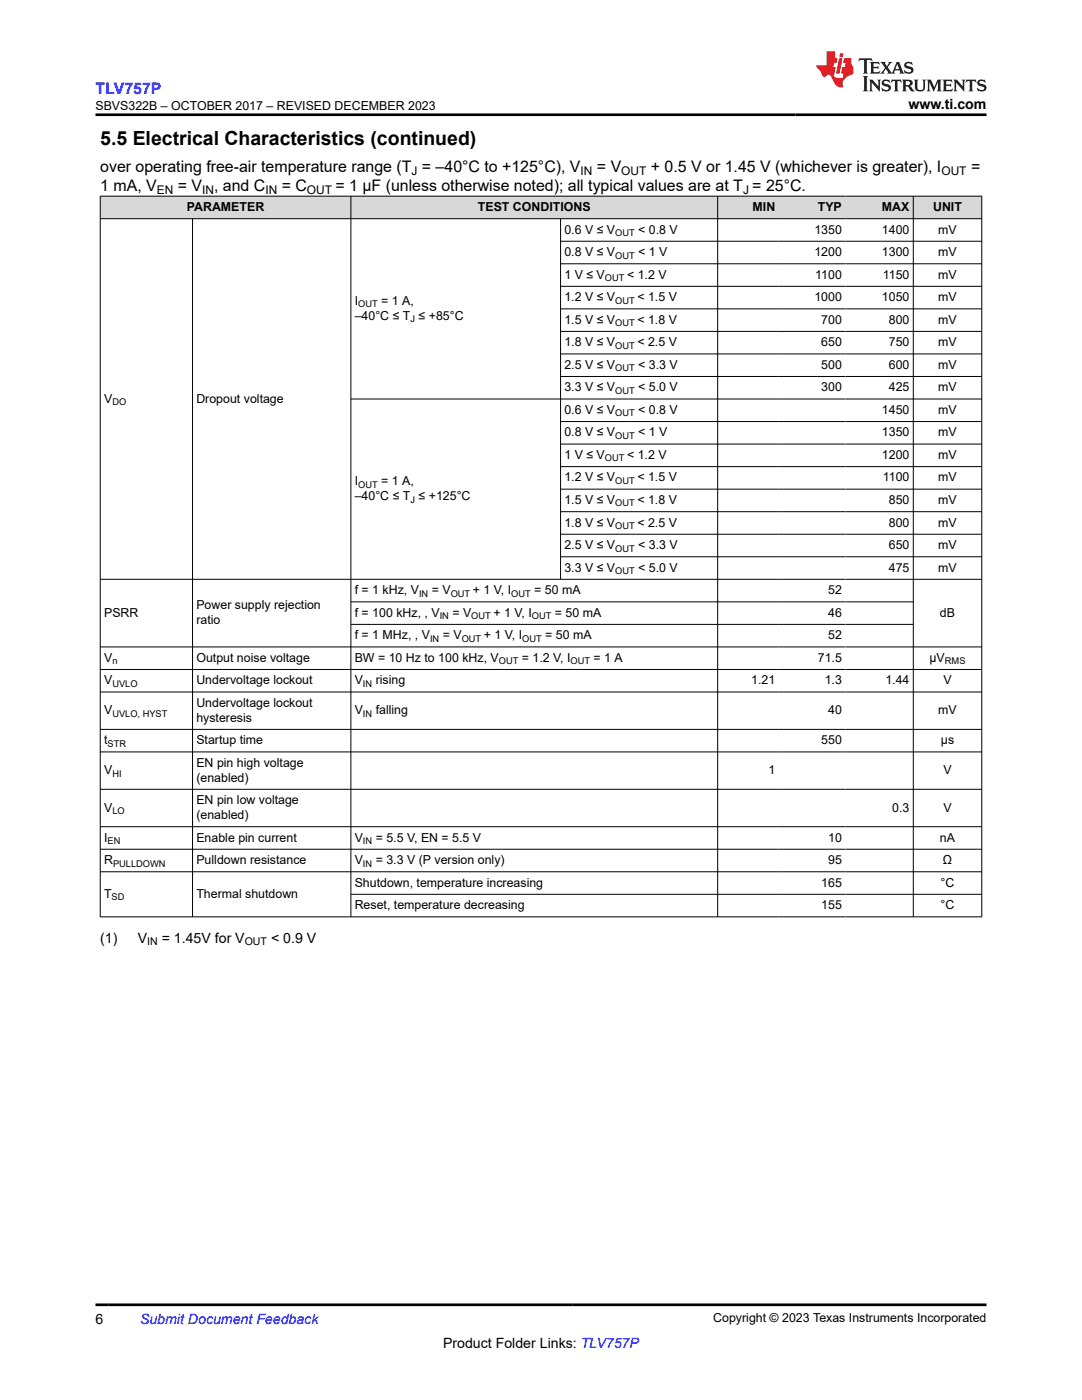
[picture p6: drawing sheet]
<svg xmlns="http://www.w3.org/2000/svg" width="216mm" height="279mm" viewBox="0 0 216 279" stroke-linecap="round" stroke-linejoin="round" font-family="sans-serif">
<defs><g id="words">
<text font-size="3.9" x="20" y="28.8">5.5 Electrical Characteristics (continued)</text>
<text font-size="3.2" fill="#00f" x="19" y="18.7">TLV757P</text>
<g font-size="3.2">
<text x="20" y="34.3">over operating free-air temperature range (T = –40°C to +125°C), V</text>
<text x="119.1" y="34.3">= V</text>
<text x="129.9" y="34.3">+ 0.5 V or 1.45 V (whichever is greater), I</text>
<text x="193.8" y="34.3">=</text>
<text x="20" y="38.1">1 mA, V</text>
<text x="35.5" y="38.1">= V</text>
<text x="42.7" y="38.1">, and C</text>
<text x="56.2" y="38.1">= C</text>
<text x="66.9" y="38.1">= 1 µF (unless otherwise noted); all typical values are at T = 25°C.</text>
</g>
<g font-size="2.8">
<text x="181.3" y="21.8">www.ti.com</text>
<text x="20" y="188.1">(1)</text>
<text x="27.5" y="188.1">V</text>
<text x="32.3" y="188.1">= 1.45V for V</text>
<text x="54.1" y="188.1">&lt; 0.9 V</text>
<text x="19" y="264.2">6</text>
<text x="88.4" y="269">Product Folder Links: TLV757P</text>
</g>
<text font-size="2.8" fill="#00f" x="27.9" y="264.2">Submit Document Feedback</text>
<g font-size="2.5">
<text x="19" y="21.9">SBVS322B – OCTOBER 2017 – REVISED DECEMBER 2023</text>
<text x="37.3" y="42.1">PARAMETER</text>
<text x="95.4" y="42.1">TEST CONDITIONS</text>
<text x="112.6" y="46.6">0.6 V ≤ V</text>
<text x="127.4" y="46.6">&lt; 0.8 V</text>
<text x="150.2" y="42.1">MIN</text>
<text x="162.5" y="46.6">1350</text>
<text x="163.2" y="42.1">TYP</text>
<text x="176" y="46.6">1400</text>
<text x="176" y="42.1">MAX</text>
<text x="186.2" y="42.1">UNIT</text>
<text x="187.2" y="46.6">mV</text>
<text x="112.6" y="51.1">0.8 V ≤ V</text>
<text x="127.4" y="51.1">&lt; 1 V</text>
<text x="162.5" y="51.1">1200</text>
<text x="176" y="51.1">1300</text>
<text x="187.2" y="51.1">mV</text>
<text x="112.6" y="55.6">1 V ≤ V</text>
<text x="125.1" y="55.6">&lt; 1.2 V</text>
<text x="162.7" y="55.6">1100</text>
<text x="176.2" y="55.6">1150</text>
<text x="187.2" y="55.6">mV</text>
<text x="70.8" y="63.8">–40°C ≤ T ≤ +85°C</text>
<text x="70.8" y="60.9">I</text>
<text x="76.1" y="60.9">= 1 A,</text>
<text x="112.6" y="60.1">1.2 V ≤ V</text>
<text x="112.6" y="64.6">1.5 V ≤ V</text>
<text x="127.2" y="60.1">&lt; 1.5 V</text>
<text x="127.2" y="64.6">&lt; 1.8 V</text>
<text x="162.5" y="60.1">1000</text>
<text x="163.9" y="64.6">700</text>
<text x="176" y="60.1">1050</text>
<text x="177.4" y="64.6">800</text>
<text x="187.2" y="60.1">mV</text>
<text x="187.2" y="64.6">mV</text>
<text x="112.6" y="69.1">1.8 V ≤ V</text>
<text x="127.2" y="69.1">&lt; 2.5 V</text>
<text x="163.9" y="69.1">650</text>
<text x="177.4" y="69.1">750</text>
<text x="187.2" y="69.1">mV</text>
<text x="112.6" y="73.6">2.5 V ≤ V</text>
<text x="127.4" y="73.6">&lt; 3.3 V</text>
<text x="163.9" y="73.6">500</text>
<text x="177.4" y="73.6">600</text>
<text x="187.2" y="73.6">mV</text>
<text x="20.8" y="80.3">V</text>
<text x="39.2" y="80.3">Dropout voltage</text>
<text x="112.6" y="78.1">3.3 V ≤ V</text>
<text x="112.6" y="82.6">0.6 V ≤ V</text>
<text x="127.4" y="78.1">&lt; 5.0 V</text>
<text x="127.4" y="82.6">&lt; 0.8 V</text>
<text x="163.9" y="78.1">300</text>
<text x="176" y="82.6">1450</text>
<text x="177.4" y="78.1">425</text>
<text x="187.2" y="78.1">mV</text>
<text x="187.2" y="82.6">mV</text>
<text x="112.6" y="87.1">0.8 V ≤ V</text>
<text x="127.4" y="87.1">&lt; 1 V</text>
<text x="176" y="87.1">1350</text>
<text x="187.2" y="87.1">mV</text>
<text x="112.6" y="91.6">1 V ≤ V</text>
<text x="125.1" y="91.6">&lt; 1.2 V</text>
<text x="176" y="91.6">1200</text>
<text x="187.2" y="91.6">mV</text>
<text x="70.8" y="99.8">–40°C ≤ T ≤ +125°C</text>
<text x="70.8" y="96.9">I</text>
<text x="76.1" y="96.9">= 1 A,</text>
<text x="112.6" y="96.1">1.2 V ≤ V</text>
<text x="112.6" y="100.6">1.5 V ≤ V</text>
<text x="127.2" y="96.1">&lt; 1.5 V</text>
<text x="127.2" y="100.6">&lt; 1.8 V</text>
<text x="176.2" y="96.1">1100</text>
<text x="177.4" y="100.6">850</text>
<text x="187.2" y="96.1">mV</text>
<text x="187.2" y="100.6">mV</text>
<text x="112.6" y="105.1">1.8 V ≤ V</text>
<text x="127.2" y="105.1">&lt; 2.5 V</text>
<text x="177.4" y="105.1">800</text>
<text x="187.2" y="105.1">mV</text>
<text x="112.6" y="109.6">2.5 V ≤ V</text>
<text x="127.4" y="109.6">&lt; 3.3 V</text>
<text x="177.4" y="109.6">650</text>
<text x="187.2" y="109.6">mV</text>
<text x="70.8" y="118.6">f = 1 kHz, V</text>
<text x="86.2" y="118.6">= V</text>
<text x="94.4" y="118.6">+ 1 V, I</text>
<text x="106.6" y="118.6">= 50 mA</text>
<text x="112.6" y="114.1">3.3 V ≤ V</text>
<text x="127.4" y="114.1">&lt; 5.0 V</text>
<text x="165.2" y="118.6">52</text>
<text x="177.4" y="114.1">475</text>
<text x="187.2" y="114.1">mV</text>
<text x="20.8" y="123.1">PSRR</text>
<text x="39.2" y="121.6">Power supply rejection</text>
<text x="39.2" y="124.6">ratio</text>
<text x="70.8" y="123.1">f = 100 kHz, , V</text>
<text x="90.3" y="123.1">= V</text>
<text x="98.5" y="123.1">+ 1 V, I</text>
<text x="110.7" y="123.1">= 50 mA</text>
<text x="165.2" y="123.1">46</text>
<text x="187.6" y="123.1">dB</text>
<text x="70.8" y="127.6">f = 1 MHz, , V</text>
<text x="88.3" y="127.6">= V</text>
<text x="96.5" y="127.6">+ 1 V, I</text>
<text x="108.8" y="127.6">= 50 mA</text>
<text x="165.2" y="127.6">52</text>
<text x="20.8" y="132.1">V</text>
<text x="20.8" y="136.6">V</text>
<text x="39.2" y="132.1">Output noise voltage</text>
<text x="39.2" y="136.6">Undervoltage lockout</text>
<text x="70.8" y="132.1">BW = 10 Hz to 100 kHz, V</text>
<text x="70.8" y="136.6">V</text>
<text x="75" y="136.6">rising</text>
<text x="104.1" y="132.1">= 1.2 V, I</text>
<text x="118.5" y="132.1">= 1 A</text>
<text x="149.9" y="136.6">1.21</text>
<text x="163.2" y="132.1">71.5</text>
<text x="164.6" y="136.6">1.3</text>
<text x="176.7" y="136.6">1.44</text>
<text x="185.5" y="132.1">µV</text>
<text x="188.2" y="136.6">V</text>
<text x="20.8" y="142.5">V</text>
<text x="39.2" y="141.1">Undervoltage lockout</text>
<text x="70.8" y="142.5">V</text>
<text x="75" y="142.5">falling</text>
<text x="165.2" y="142.5">40</text>
<text x="187.2" y="142.5">mV</text>
<text x="20.8" y="148.5">t</text>
<text x="39.2" y="144">hysteresis</text>
<text x="39.2" y="148.5">Startup time</text>
<text x="163.9" y="148.5">550</text>
<text x="187.7" y="148.5">µs</text>
<text x="20.8" y="154.5">V</text>
<text x="39.2" y="153">EN pin high voltage</text>
<text x="39.2" y="156">(enabled)</text>
<text x="153.3" y="154.5">1</text>
<text x="188.2" y="154.5">V</text>
<text x="20.8" y="162">V</text>
<text x="39.2" y="160.5">EN pin low voltage</text>
<text x="178" y="162">0.3</text>
<text x="188.2" y="162">V</text>
<text x="20.8" y="167.9">I</text>
<text x="39.2" y="163.4">(enabled)</text>
<text x="39.2" y="167.9">Enable pin current</text>
<text x="70.8" y="167.9">V</text>
<text x="75" y="167.9">= 5.5 V, EN = 5.5 V</text>
<text x="165.2" y="167.9">10</text>
<text x="187.6" y="167.9">nA</text>
<text x="20.8" y="172.4">R</text>
<text x="39.2" y="172.4">Pulldown resistance</text>
<text x="70.8" y="172.4">V</text>
<text x="75" y="172.4">= 3.3 V (P version only)</text>
<text x="165.2" y="172.4">95</text>
<text x="188.1" y="172.4">Ω</text>
<text x="20.8" y="179.2">T</text>
<text x="39.2" y="179.2">Thermal shutdown</text>
<text x="70.8" y="176.9">Shutdown, temperature increasing</text>
<text x="163.9" y="176.9">165</text>
<text x="187.7" y="176.9">°C</text>
<text x="70.8" y="181.4">Reset, temperature decreasing</text>
<text x="163.9" y="181.4">155</text>
<text x="187.7" y="181.4">°C</text>
<text x="142.3" y="263.9">Copyright © 2023 Texas Instruments Incorporated</text>
</g>
<g font-size="2.4">
<text x="82.1" y="34.9">J</text>
<text x="115.9" y="34.9">IN</text>
<text x="124" y="34.9">OUT</text>
<text x="187.8" y="34.9">OUT</text>
<text x="31.3" y="38.7">EN</text>
<text x="40.3" y="38.7">IN</text>
<text x="53" y="38.7">IN</text>
<text x="61.2" y="38.7">OUT</text>
<text x="148.3" y="38.7">J</text>
</g>
<g font-size="2.1">
<text x="29.4" y="188.7">IN</text>
<text x="48.8" y="188.7">OUT</text>
</g>
<g font-size="1.9">
<text x="122.8" y="47.1">OUT</text>
<text x="122.8" y="51.6">OUT</text>
<text x="120.7" y="56.1">OUT</text>
<text x="71.5" y="61.4">OUT</text>
<text x="81.9" y="64.3">J</text>
<text x="122.8" y="60.6">OUT</text>
<text x="122.8" y="65.1">OUT</text>
<text x="122.8" y="69.6">OUT</text>
<text x="122.8" y="74.1">OUT</text>
<text x="22.4" y="80.8">DO</text>
<text x="122.8" y="78.6">OUT</text>
<text x="122.8" y="83.1">OUT</text>
<text x="122.8" y="87.6">OUT</text>
<text x="120.7" y="92.1">OUT</text>
<text x="71.5" y="97.3">OUT</text>
<text x="81.9" y="100.3">J</text>
<text x="122.8" y="96.6">OUT</text>
<text x="122.8" y="101.1">OUT</text>
<text x="122.8" y="105.6">OUT</text>
<text x="122.8" y="110.1">OUT</text>
<text x="83.6" y="119.1">IN</text>
<text x="89.9" y="119.1">OUT</text>
<text x="102" y="119.1">OUT</text>
<text x="122.8" y="114.6">OUT</text>
<text x="87.7" y="123.6">IN</text>
<text x="94" y="123.6">OUT</text>
<text x="106.1" y="123.6">OUT</text>
<text x="85.8" y="128.1">IN</text>
<text x="92.1" y="128.1">OUT</text>
<text x="104.2" y="128.1">OUT</text>
<text x="22.4" y="132.6">n</text>
<text x="22.4" y="137.1">UVLO</text>
<text x="72.4" y="137.1">IN</text>
<text x="99.5" y="132.6">OUT</text>
<text x="113.9" y="132.6">OUT</text>
<text x="188.5" y="132.6">RMS</text>
<text x="22.4" y="143">UVLO, HYST</text>
<text x="72.4" y="143">IN</text>
<text x="21.5" y="149">STR</text>
<text x="22.4" y="155">HI</text>
<text x="22.4" y="162.5">LO</text>
<text x="21.5" y="168.4">EN</text>
<text x="22.6" y="172.9">PULLDOWN</text>
<text x="72.4" y="168.4">IN</text>
<text x="72.4" y="172.9">IN</text>
<text x="22.3" y="179.7">SD</text>
</g>
</g></defs>
<g fill="#d8d8d8">
<path d="M20 39.1h175.9v4.5h-175.9z" fill-rule="evenodd"/>
<path d="M20.1 39.2h49.9v4.4h-49.9z" fill-rule="evenodd"/>
<path d="M70.1 39.2h73v4.4h-73z" fill-rule="evenodd"/>
<path d="M143.3 39.2h12.1v4.4h-12.1z" fill-rule="evenodd"/>
<path d="M155.4 39.2h13.3v4.4h-13.3z" fill-rule="evenodd"/>
<path d="M168.7 39.2h13.5v4.4h-13.5z" fill-rule="evenodd"/>
<path d="M182.3 39.2h13.5v4.4h-13.5z" fill-rule="evenodd"/>
</g>
<g fill="none" stroke="#000" stroke-width=".2">
<path d="M19.9 39.1h176.1M20 39.1v143.9M70 39.1v143.9M143.2 39.1v143.9M182.2 39.1v143.9M195.9 39.1v143.9M19.9 43.6h176.1M38.4 43.6v139.4M111.9 43.6v72.1M111.9 48.1h84.1M111.9 52.6h84.1M111.9 57.1h84.1"/>
<path d="M70 79.6h126M111.9 61.6h84.1M111.9 66.1h84.1M111.9 70.6h84.1M111.9 75.1h84.1M111.9 84.1h84.1M111.9 88.6h84.1M111.9 93.1h84.1M111.9 97.6h84.1M19.9 115.6h176.1M111.9 102.1h84.1M111.9 106.6h84.1"/>
<path d="M111.9 111.1h84.1M19.9 129.1h176.1M19.9 133.6h176.1M19.9 138.1h176.1M70 120.1h112.3M70 124.6h112.3M19.9 145.6h176.1M19.9 150.1h176.1M19.9 157.5h176.1M19.9 165h176.1M19.9 169.5h176.1M19.9 174h176.1"/>
<path d="M70 178.5h126M196 183h-176.1"/>
</g>
<path d="M171.5 11.6l-.2 .6 .5-.2h.6v.1v2.2l-.2 .4h1l-.2-.4v-2.2v-.1h.5l.5 .2-.1-.6zM173.6 12.4l.2 .3v1.6l-.2 .4h1.9l.1-.6a1.08 1.08 0 0 1-1.3 .2v-.7h.6l.4 .2v-.7l-.4 .2h-.6v-.5l.2-.2a1 1 0 0 1 1 .3l-.1-.5zM175.7 12.4l.9 1.1-1 1.2h.9l-.2-.2 .5-.8 .4 .8-.2 .2h1.6l-.2-.2 .2-.5h.9l.1 .5-.1 .2h.9l-.2-.4-.8-1.9h-.5l-.9 2.1-.9-1.1 .9-1h-.8l.2 .2-.4 .6-.4-.6 .2-.2zM179 12.8l.4 1h-.7zM180.7 12.5a.65 .65 0 0 0-.2 .7 .65 .65 0 0 0 .6 .5l.6 .1 .1 .3a.79 .79 0 0 1-.7 .4 .79 .79 0 0 1-.7-.5l.1 .7 .2-.1a.93 .93 0 0 0 1.1 0 .93 .93 0 0 0 .4-.9 1.46 1.46 0 0 0-1.2-.6l-.1-.3a1.09 1.09 0 0 1 1.2 .2l-.2-.6-.1 .1-.5-.2zM172.2 15.2l.2 .4v2.2l-.2 .4h1l-.2-.4v-2.2l.2-.4zM173.4 15.9l.2 .4v1.5l-.2 .4h.8l-.3-.4 .1-1.3 1.6 1.8v-2l.2-.4h-.7l.1 .2 .1 1.1-1.2-1.3zM176.2 16a.65 .65 0 0 0-.2 .8 .65 .65 0 0 0 .6 .4l.6 .2 .1 .2a.79 .79 0 0 1-.7 .4 .79 .79 0 0 1-.7-.5l.1 .7 .2-.1a.93 .93 0 0 0 1.1 .1 .93 .93 0 0 0 .4-1 1.46 1.46 0 0 0-1.2-.5l-.1-.4a1.09 1.09 0 0 1 1.2 .2l-.1-.6-.2 .1-.5-.1zM177.9 15.9l-.1 .6a.63 .63 0 0 1 .8-.3v1.6l-.3 .4h1l-.2-.4v-1.6a.66 .66 0 0 1 .8 .3l-.1-.6zM180 15.9l.2 .4v1.5l-.2 .4h1l-.2-.2-.1-.7h.5l.1 .2a.79 .79 0 0 0 1.2 .6l-1-.9a.61 .61 0 0 0 .6-.6 .61 .61 0 0 0-.5-.7zM180.8 16.2h.1a.47 .47 0 0 1 .5 .1 .47 .47 0 0 1 .1 .5l-.1 .1-.7 .1zM182.3 15.9l.2 .2a2.27 2.27 0 0 0 .4 2 1.04 1.04 0 0 0 1.7-.7v-1.3l.2-.2h-.8l.2 .4v1.1a.6 .6 0 0 1-.6 .6 .6 .6 0 0 1-.6-.6v-1.1l.3-.4zM184.9 15.9l.2 .4v1.5l-.2 .4h.8l-.3-.4v-1.4l.9 1.9 .9-1.9v1.4l-.3 .4h1l-.2-.4v-1.5l.2-.4h-.8l-.7 1.5-.6-1.5zM188.1 15.9l.2 .4v1.5l-.2 .4h1.9l.1-.6a1.09 1.09 0 0 1-1.3 .2v-.7h.6l.4 .2v-.6l-.4 .2h-.6v-.6l.2-.1a1.01 1.01 0 0 1 1 .3l-.1-.6zM190.2 15.9l.3 .4v1.5l-.3 .4h.8l-.2-.4v-1.3l1.6 1.8v-2l.2-.4h-.7l.2 .2v1.1l-1.2-1.3zM192.8 15.9l-.1 .6a.63 .63 0 0 1 .8-.3v1.6l-.3 .4h1l-.2-.4v-1.6a.66 .66 0 0 1 .8 .3l-.1-.6zM195.2 16a.65 .65 0 0 0-.2 .8 .65 .65 0 0 0 .6 .4l.6 .2 .2 .2a.79 .79 0 0 1-.7 .4 .79 .79 0 0 1-.7-.5l.1 .7 .2-.1a.93 .93 0 0 0 1 .1 .93 .93 0 0 0 .5-1 1.46 1.46 0 0 0-1.3-.5v-.4a1.09 1.09 0 0 1 1.2 .2l-.2-.6-.2 .1-.5-.1z" fill="#231f20"/>
<path d="M164.9 10.3v2.7h-2l.1 .4 .8 1a.95 .95 0 0 0 1 .9 .59 .59 0 0 1 .5-.4 .59 .59 0 0 1 .5 .3l.4 .8a1.59 1.59 0 0 0 2.1 1.4 1.61 1.61 0 0 1 1-2.3l1-.3-.1-1.5a1.59 1.59 0 0 1-.3-1.7h-1.5l-.2 .9h.6l-.2 .9h-.5l-.2 .9v.3l.4 .1-.1 .9h-.7a.73 .73 0 0 1-1-.7l.3-1.5h-.5l.1-.9h.5l.2-.9h-.5v-1.3zM167.4 11.6l-.6 3.1h.7l.6-3.1zM167.6 10.7l-.1 .6h.7l.1-.6z" fill="#ed1c24"/>
<path d="M19 22.9h177.8M19 260.4h177.8" fill="none" stroke="#000" stroke-width=".53"/>
<use href="#words"/>
</svg>
